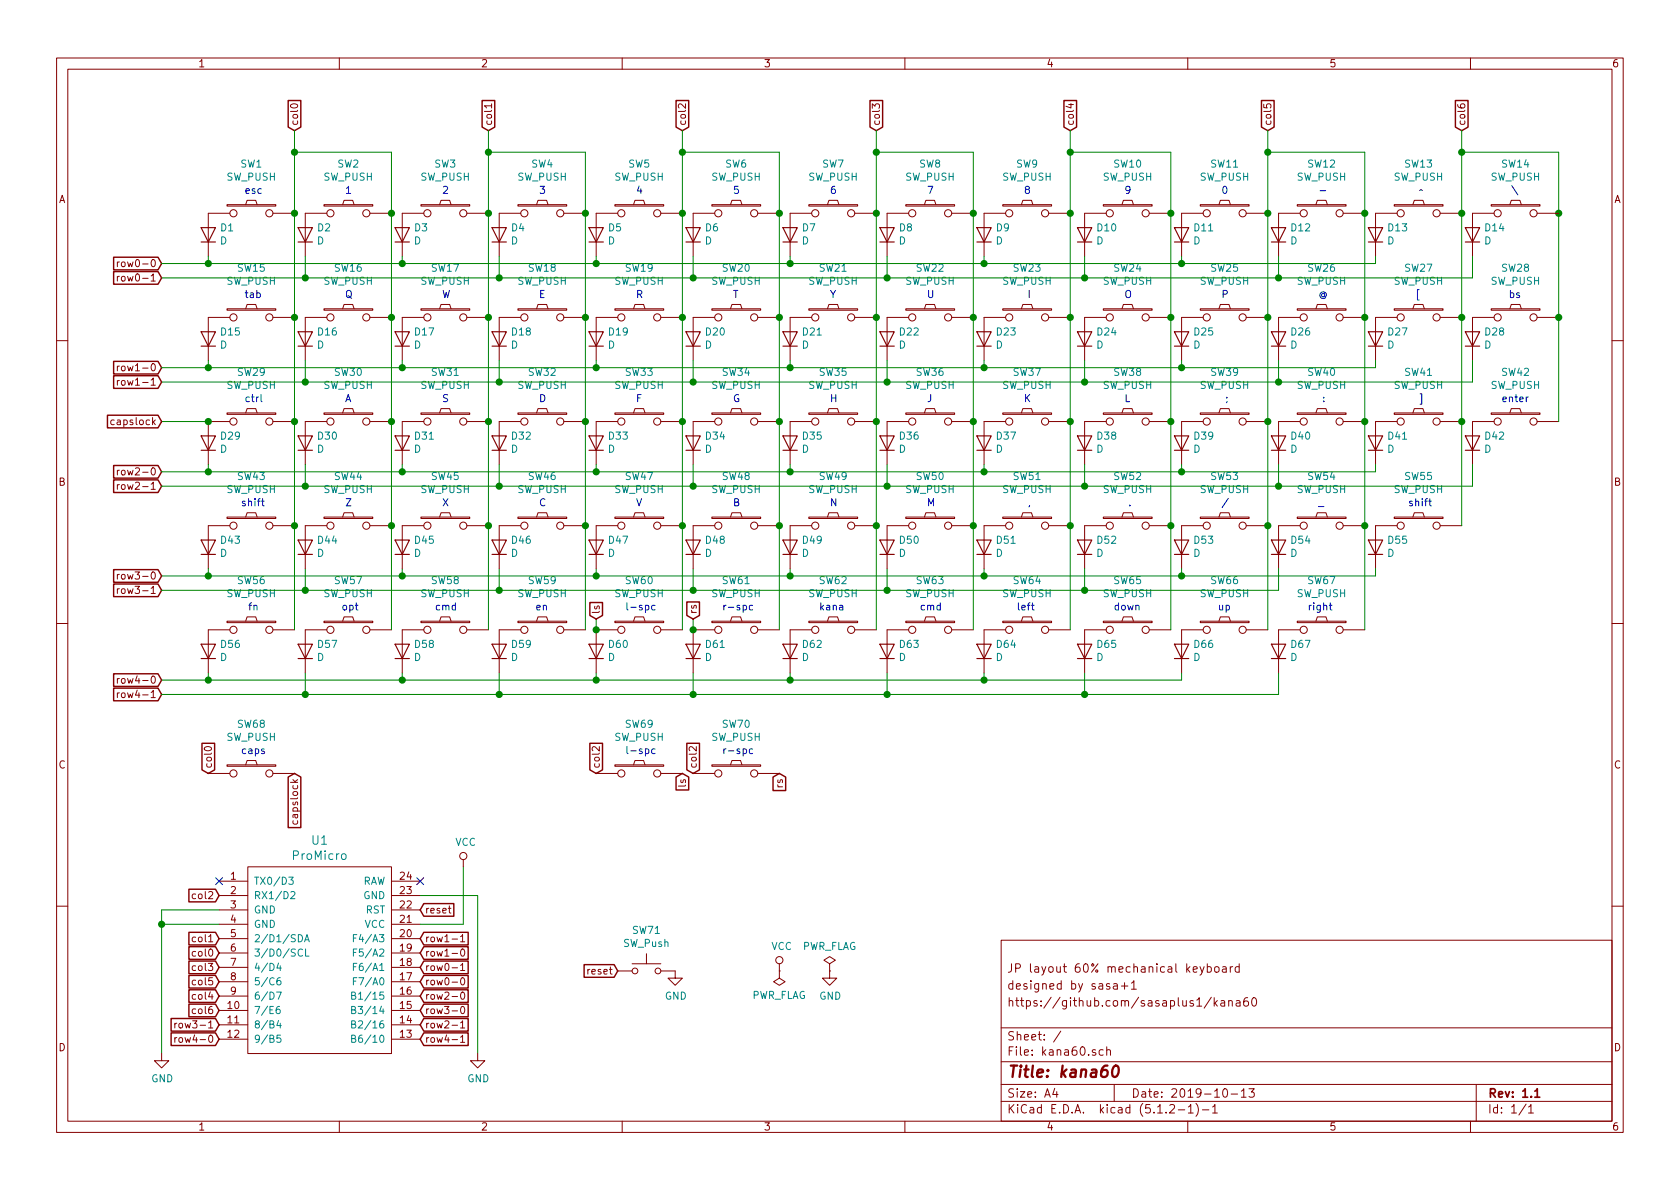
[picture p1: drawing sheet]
<svg xmlns="http://www.w3.org/2000/svg" width="297mm" height="210mm" viewBox="0 0 297 210" stroke-linecap="round" stroke-linejoin="round" font-family="sans-serif">
<defs><g id="words">
<text font-size="2.8" fill="#840000" x="178" y="190.5">Title: kana60</text>
<g font-size="2.1" fill="#008484">
<text x="55.2" y="149.4">U1</text>
<text x="51.9" y="152.1">ProMicro</text>
</g>
<g font-size="2.1" fill="#840000">
<text x="178" y="172">JP layout 60% mechanical keyboard</text>
<text x="178" y="178">https://github.com/sasaplus1/kana60</text>
<text x="178" y="175">designed by sasa+1</text>
<text x="178" y="184">Sheet: /</text>
<text x="178" y="186.7">File: kana60.sch</text>
<text x="178" y="196.9">KiCad E.D.A. kicad (5.1.2-1)-1</text>
<text x="178" y="194.1">Size: A4</text>
<text x="200" y="194.1">Date: 2019-10-13</text>
<text x="263" y="194.1">Rev: 1.1</text>
<text x="263" y="196.9">Id: 1/1</text>
</g>
<g font-size="1.8" fill="#840000">
<text x="35" y="11.9">1</text>
<text x="85" y="11.9">2</text>
<text x="135" y="11.9">3</text>
<text x="185" y="11.9">4</text>
<text x="235" y="11.9">5</text>
<text x="285" y="11.9">6</text>
<text x="52.7" y="22.3" transform="rotate(-90 52.7 22.3)">col0</text>
<text x="87" y="22.3" transform="rotate(-90 87 22.3)">col1</text>
<text x="121.3" y="22.3" transform="rotate(-90 121.3 22.3)">col2</text>
<text x="155.6" y="22.3" transform="rotate(-90 155.6 22.3)">col3</text>
<text x="189.9" y="22.3" transform="rotate(-90 189.9 22.3)">col4</text>
<text x="224.8" y="22.3" transform="rotate(-90 224.8 22.3)">col5</text>
<text x="259.1" y="22.3" transform="rotate(-90 259.1 22.3)">col6</text>
<text x="10.4" y="35.9">A</text>
<text x="285.4" y="35.9">A</text>
<text x="22.1" y="47.2">row0-0</text>
<text x="22.1" y="49.8">row0-1</text>
<text x="22.1" y="65.7">row1-0</text>
<text x="22.1" y="68.2">row1-1</text>
<text x="20.2" y="75.2">capslock</text>
<text x="10.4" y="85.9">B</text>
<text x="22.1" y="84.1">row2-0</text>
<text x="22.1" y="86.6">row2-1</text>
<text x="285.4" y="85.9">B</text>
<text x="22.1" y="102.5">row3-0</text>
<text x="22.1" y="105">row3-1</text>
<text x="106" y="108.7" transform="rotate(-90 106 108.7)">ls</text>
<text x="123.2" y="108.7" transform="rotate(-90 123.2 108.7)">rs</text>
<text x="22.1" y="120.9">row4-0</text>
<text x="22.1" y="123.4">row4-1</text>
<text x="10.4" y="135.9">C</text>
<text x="37.5" y="136" transform="rotate(-90 37.5 136)">col0</text>
<text x="106" y="136" transform="rotate(-90 106 136)">col2</text>
<text x="123.2" y="136" transform="rotate(-90 123.2 136)">col2</text>
<text x="285.4" y="135.9">C</text>
<text x="121.3" y="139" transform="rotate(-90 121.3 139)">ls</text>
<text x="138.4" y="139.2" transform="rotate(-90 138.4 139.2)">rs</text>
<text x="52.7" y="145.1" transform="rotate(-90 52.7 145.1)">capslock</text>
<text x="40.8" y="155.6">1</text>
<text x="70.8" y="155.6">24</text>
<text x="34.4" y="159">col2</text>
<text x="40.8" y="158.1">2</text>
<text x="40.8" y="160.6">3</text>
<text x="70.8" y="160.6">22</text>
<text x="70.8" y="158.1">23</text>
<text x="75.1" y="161.5">reset</text>
<text x="34.4" y="166.6">col1</text>
<text x="40.8" y="163.2">4</text>
<text x="40.8" y="165.7">5</text>
<text x="70.8" y="165.7">20</text>
<text x="70.8" y="163.2">21</text>
<text x="75.1" y="166.6">row1-1</text>
<text x="34.4" y="169.2">col0</text>
<text x="34.4" y="171.7">col3</text>
<text x="40.8" y="168.3">6</text>
<text x="40.8" y="170.8">7</text>
<text x="40.8" y="173.3">8</text>
<text x="70.8" y="173.3">17</text>
<text x="70.8" y="170.8">18</text>
<text x="70.8" y="168.3">19</text>
<text x="75.1" y="171.7">row0-1</text>
<text x="75.1" y="169.2">row1-0</text>
<text x="104.2" y="172.3">reset</text>
<text x="34.4" y="179.3">col6</text>
<text x="34.4" y="176.8">col4</text>
<text x="34.4" y="174.2">col5</text>
<text x="40.3" y="178.4">10</text>
<text x="40.8" y="175.9">9</text>
<text x="70.8" y="178.4">15</text>
<text x="70.8" y="175.9">16</text>
<text x="75.1" y="174.2">row0-0</text>
<text x="75.1" y="176.8">row2-0</text>
<text x="75.1" y="179.3">row3-0</text>
<text x="10.4" y="185.9">D</text>
<text x="32.3" y="181.9">row3-1</text>
<text x="32.3" y="184.4">row4-0</text>
<text x="40.3" y="181">11</text>
<text x="40.3" y="183.5">12</text>
<text x="70.8" y="183.5">13</text>
<text x="70.8" y="181">14</text>
<text x="75.1" y="181.9">row2-1</text>
<text x="75.1" y="184.4">row4-1</text>
<text x="285.4" y="185.9">D</text>
<text x="35" y="199.9">1</text>
<text x="85" y="199.9">2</text>
<text x="135" y="199.9">3</text>
<text x="185" y="199.9">4</text>
<text x="235" y="199.9">5</text>
<text x="285" y="199.9">6</text>
</g>
<g font-size="1.8" fill="#008484">
<text x="42.5" y="29.6">SW1</text>
<text x="59.7" y="29.6">SW2</text>
<text x="76.8" y="29.6">SW3</text>
<text x="94" y="29.6">SW4</text>
<text x="111.1" y="29.6">SW5</text>
<text x="128.3" y="29.6">SW6</text>
<text x="145.4" y="29.6">SW7</text>
<text x="162.6" y="29.6">SW8</text>
<text x="179.7" y="29.6">SW9</text>
<text x="197" y="29.6">SW10</text>
<text x="214.1" y="29.6">SW11</text>
<text x="231.3" y="29.6">SW12</text>
<text x="248.4" y="29.6">SW13</text>
<text x="265.6" y="29.6">SW14</text>
<text x="40.1" y="31.9">SW_PUSH</text>
<text x="57.2" y="31.9">SW_PUSH</text>
<text x="74.4" y="31.9">SW_PUSH</text>
<text x="91.5" y="31.9">SW_PUSH</text>
<text x="108.7" y="31.9">SW_PUSH</text>
<text x="125.8" y="31.9">SW_PUSH</text>
<text x="143" y="31.9">SW_PUSH</text>
<text x="160.1" y="31.9">SW_PUSH</text>
<text x="177.2" y="31.9">SW_PUSH</text>
<text x="195" y="31.9">SW_PUSH</text>
<text x="212.2" y="31.9">SW_PUSH</text>
<text x="229.3" y="31.9">SW_PUSH</text>
<text x="246.5" y="31.9">SW_PUSH</text>
<text x="263.6" y="31.9">SW_PUSH</text>
<text x="39" y="40.9">D1</text>
<text x="56.2" y="40.9">D2</text>
<text x="73.3" y="40.9">D3</text>
<text x="90.5" y="40.9">D4</text>
<text x="107.6" y="40.9">D5</text>
<text x="124.8" y="40.9">D6</text>
<text x="141.9" y="40.9">D7</text>
<text x="159.1" y="40.9">D8</text>
<text x="176.2" y="40.9">D9</text>
<text x="194.1" y="40.9">D10</text>
<text x="211.2" y="40.9">D11</text>
<text x="228.3" y="40.9">D12</text>
<text x="245.5" y="40.9">D13</text>
<text x="262.6" y="40.9">D14</text>
<text x="38.9" y="43.2">D</text>
<text x="56.1" y="43.2">D</text>
<text x="73.2" y="43.2">D</text>
<text x="90.3" y="43.2">D</text>
<text x="107.5" y="43.2">D</text>
<text x="124.6" y="43.2">D</text>
<text x="141.8" y="43.2">D</text>
<text x="158.9" y="43.2">D</text>
<text x="176.1" y="43.2">D</text>
<text x="193.9" y="43.2">D</text>
<text x="211" y="43.2">D</text>
<text x="228.1" y="43.2">D</text>
<text x="245.3" y="43.2">D</text>
<text x="262.4" y="43.2">D</text>
<text x="40.1" y="50.4">SW_PUSH</text>
<text x="42" y="48.1">SW15</text>
<text x="57.2" y="50.4">SW_PUSH</text>
<text x="59.2" y="48.1">SW16</text>
<text x="74.4" y="50.4">SW_PUSH</text>
<text x="76.3" y="48.1">SW17</text>
<text x="91.5" y="50.4">SW_PUSH</text>
<text x="93.5" y="48.1">SW18</text>
<text x="108.7" y="50.4">SW_PUSH</text>
<text x="110.6" y="48.1">SW19</text>
<text x="125.8" y="50.4">SW_PUSH</text>
<text x="127.8" y="48.1">SW20</text>
<text x="143" y="50.4">SW_PUSH</text>
<text x="144.9" y="48.1">SW21</text>
<text x="160.1" y="50.4">SW_PUSH</text>
<text x="162.1" y="48.1">SW22</text>
<text x="177.2" y="50.4">SW_PUSH</text>
<text x="179.2" y="48.1">SW23</text>
<text x="195" y="50.4">SW_PUSH</text>
<text x="197" y="48.1">SW24</text>
<text x="212.2" y="50.4">SW_PUSH</text>
<text x="214.1" y="48.1">SW25</text>
<text x="229.3" y="50.4">SW_PUSH</text>
<text x="231.3" y="48.1">SW26</text>
<text x="246.5" y="50.4">SW_PUSH</text>
<text x="248.4" y="48.1">SW27</text>
<text x="263.6" y="50.4">SW_PUSH</text>
<text x="265.6" y="48.1">SW28</text>
<text x="39.1" y="59.3">D15</text>
<text x="56.3" y="59.3">D16</text>
<text x="73.4" y="59.3">D17</text>
<text x="90.6" y="59.3">D18</text>
<text x="107.7" y="59.3">D19</text>
<text x="124.8" y="59.3">D20</text>
<text x="142" y="59.3">D21</text>
<text x="159.1" y="59.3">D22</text>
<text x="176.3" y="59.3">D23</text>
<text x="194.1" y="59.3">D24</text>
<text x="211.2" y="59.3">D25</text>
<text x="228.3" y="59.3">D26</text>
<text x="245.5" y="59.3">D27</text>
<text x="262.6" y="59.3">D28</text>
<text x="38.9" y="61.6">D</text>
<text x="56.1" y="61.6">D</text>
<text x="73.2" y="61.6">D</text>
<text x="90.3" y="61.6">D</text>
<text x="107.5" y="61.6">D</text>
<text x="124.6" y="61.6">D</text>
<text x="141.8" y="61.6">D</text>
<text x="158.9" y="61.6">D</text>
<text x="176.1" y="61.6">D</text>
<text x="193.9" y="61.6">D</text>
<text x="211" y="61.6">D</text>
<text x="228.1" y="61.6">D</text>
<text x="245.3" y="61.6">D</text>
<text x="262.4" y="61.6">D</text>
<text x="40.1" y="68.8">SW_PUSH</text>
<text x="42" y="66.5">SW29</text>
<text x="57.2" y="68.8">SW_PUSH</text>
<text x="59.2" y="66.5">SW30</text>
<text x="74.4" y="68.8">SW_PUSH</text>
<text x="76.3" y="66.5">SW31</text>
<text x="91.5" y="68.8">SW_PUSH</text>
<text x="93.5" y="66.5">SW32</text>
<text x="108.7" y="68.8">SW_PUSH</text>
<text x="110.6" y="66.5">SW33</text>
<text x="125.8" y="68.8">SW_PUSH</text>
<text x="127.8" y="66.5">SW34</text>
<text x="143" y="68.8">SW_PUSH</text>
<text x="144.9" y="66.5">SW35</text>
<text x="160.1" y="68.8">SW_PUSH</text>
<text x="162.1" y="66.5">SW36</text>
<text x="177.2" y="68.8">SW_PUSH</text>
<text x="179.2" y="66.5">SW37</text>
<text x="195" y="68.8">SW_PUSH</text>
<text x="197" y="66.5">SW38</text>
<text x="212.2" y="68.8">SW_PUSH</text>
<text x="214.1" y="66.5">SW39</text>
<text x="229.3" y="68.8">SW_PUSH</text>
<text x="231.3" y="66.5">SW40</text>
<text x="246.5" y="68.8">SW_PUSH</text>
<text x="248.4" y="66.5">SW41</text>
<text x="263.6" y="68.8">SW_PUSH</text>
<text x="265.6" y="66.5">SW42</text>
<text x="39.1" y="77.7">D29</text>
<text x="56.3" y="77.7">D30</text>
<text x="73.4" y="77.7">D31</text>
<text x="90.6" y="77.7">D32</text>
<text x="107.7" y="77.7">D33</text>
<text x="124.8" y="77.7">D34</text>
<text x="142" y="77.7">D35</text>
<text x="159.1" y="77.7">D36</text>
<text x="176.3" y="77.7">D37</text>
<text x="194.1" y="77.7">D38</text>
<text x="211.2" y="77.7">D39</text>
<text x="228.3" y="77.7">D40</text>
<text x="245.5" y="77.7">D41</text>
<text x="262.6" y="77.7">D42</text>
<text x="38.9" y="80.1">D</text>
<text x="56.1" y="80.1">D</text>
<text x="73.2" y="80.1">D</text>
<text x="90.3" y="80.1">D</text>
<text x="107.5" y="80.1">D</text>
<text x="124.6" y="80.1">D</text>
<text x="141.8" y="80.1">D</text>
<text x="158.9" y="80.1">D</text>
<text x="176.1" y="80.1">D</text>
<text x="193.9" y="80.1">D</text>
<text x="211" y="80.1">D</text>
<text x="228.1" y="80.1">D</text>
<text x="245.3" y="80.1">D</text>
<text x="262.4" y="80.1">D</text>
<text x="40.1" y="87.2">SW_PUSH</text>
<text x="42" y="84.9">SW43</text>
<text x="57.2" y="87.2">SW_PUSH</text>
<text x="59.2" y="84.9">SW44</text>
<text x="74.4" y="87.2">SW_PUSH</text>
<text x="76.3" y="84.9">SW45</text>
<text x="91.5" y="87.2">SW_PUSH</text>
<text x="93.5" y="84.9">SW46</text>
<text x="108.7" y="87.2">SW_PUSH</text>
<text x="110.6" y="84.9">SW47</text>
<text x="125.8" y="87.2">SW_PUSH</text>
<text x="127.8" y="84.9">SW48</text>
<text x="143" y="87.2">SW_PUSH</text>
<text x="144.9" y="84.9">SW49</text>
<text x="160.1" y="87.2">SW_PUSH</text>
<text x="162.1" y="84.9">SW50</text>
<text x="177.2" y="87.2">SW_PUSH</text>
<text x="179.2" y="84.9">SW51</text>
<text x="195" y="87.2">SW_PUSH</text>
<text x="197" y="84.9">SW52</text>
<text x="212.2" y="87.2">SW_PUSH</text>
<text x="214.1" y="84.9">SW53</text>
<text x="229.3" y="87.2">SW_PUSH</text>
<text x="231.3" y="84.9">SW54</text>
<text x="246.5" y="87.2">SW_PUSH</text>
<text x="248.4" y="84.9">SW55</text>
<text x="38.9" y="98.5">D</text>
<text x="39.1" y="96.2">D43</text>
<text x="56.1" y="98.5">D</text>
<text x="56.3" y="96.2">D44</text>
<text x="73.2" y="98.5">D</text>
<text x="73.4" y="96.2">D45</text>
<text x="90.3" y="98.5">D</text>
<text x="90.6" y="96.2">D46</text>
<text x="107.5" y="98.5">D</text>
<text x="107.7" y="96.2">D47</text>
<text x="124.6" y="98.5">D</text>
<text x="124.8" y="96.2">D48</text>
<text x="141.8" y="98.5">D</text>
<text x="142" y="96.2">D49</text>
<text x="158.9" y="98.5">D</text>
<text x="159.1" y="96.2">D50</text>
<text x="176.1" y="98.5">D</text>
<text x="176.3" y="96.2">D51</text>
<text x="193.9" y="98.5">D</text>
<text x="194.1" y="96.2">D52</text>
<text x="211" y="98.5">D</text>
<text x="211.2" y="96.2">D53</text>
<text x="228.1" y="98.5">D</text>
<text x="228.3" y="96.2">D54</text>
<text x="245.3" y="98.5">D</text>
<text x="245.5" y="96.2">D55</text>
<text x="40.1" y="105.6">SW_PUSH</text>
<text x="42" y="103.3">SW56</text>
<text x="57.2" y="105.6">SW_PUSH</text>
<text x="59.2" y="103.3">SW57</text>
<text x="74.4" y="105.6">SW_PUSH</text>
<text x="76.3" y="103.3">SW58</text>
<text x="91.5" y="105.6">SW_PUSH</text>
<text x="93.5" y="103.3">SW59</text>
<text x="108.7" y="105.6">SW_PUSH</text>
<text x="110.6" y="103.3">SW60</text>
<text x="125.8" y="105.6">SW_PUSH</text>
<text x="127.8" y="103.3">SW61</text>
<text x="143" y="105.6">SW_PUSH</text>
<text x="144.9" y="103.3">SW62</text>
<text x="160.1" y="105.6">SW_PUSH</text>
<text x="162.1" y="103.3">SW63</text>
<text x="177.2" y="105.6">SW_PUSH</text>
<text x="179.2" y="103.3">SW64</text>
<text x="195" y="105.6">SW_PUSH</text>
<text x="197" y="103.3">SW65</text>
<text x="212.2" y="105.6">SW_PUSH</text>
<text x="214.1" y="103.3">SW66</text>
<text x="229.3" y="105.6">SW_PUSH</text>
<text x="231.3" y="103.3">SW67</text>
<text x="38.9" y="116.9">D</text>
<text x="39.1" y="114.6">D56</text>
<text x="56.1" y="116.9">D</text>
<text x="56.3" y="114.6">D57</text>
<text x="73.2" y="116.9">D</text>
<text x="73.4" y="114.6">D58</text>
<text x="90.3" y="116.9">D</text>
<text x="90.6" y="114.6">D59</text>
<text x="107.5" y="116.9">D</text>
<text x="107.7" y="114.6">D60</text>
<text x="124.6" y="116.9">D</text>
<text x="124.8" y="114.6">D61</text>
<text x="141.8" y="116.9">D</text>
<text x="142" y="114.6">D62</text>
<text x="158.9" y="116.9">D</text>
<text x="159.1" y="114.6">D63</text>
<text x="176.1" y="116.9">D</text>
<text x="176.3" y="114.6">D64</text>
<text x="193.9" y="116.9">D</text>
<text x="194.1" y="114.6">D65</text>
<text x="211" y="116.9">D</text>
<text x="211.2" y="114.6">D66</text>
<text x="228.1" y="116.9">D</text>
<text x="228.3" y="114.6">D67</text>
<text x="40.1" y="131">SW_PUSH</text>
<text x="42" y="128.7">SW68</text>
<text x="108.7" y="131">SW_PUSH</text>
<text x="110.6" y="128.7">SW69</text>
<text x="125.8" y="131">SW_PUSH</text>
<text x="127.8" y="128.7">SW70</text>
<text x="80.5" y="149.6">VCC</text>
<text x="44.8" y="156.5">TX0/D3</text>
<text x="44.8" y="159">RX1/D2</text>
<text x="44.8" y="161.5">GND</text>
<text x="64" y="156.5">RAW</text>
<text x="64.3" y="159">GND</text>
<text x="64.7" y="161.5">RST</text>
<text x="44.8" y="164.1">GND</text>
<text x="44.8" y="166.6">2/D1/SDA</text>
<text x="63.4" y="166.6">F4/A3</text>
<text x="64.5" y="164.1">VCC</text>
<text x="110.2" y="167.5">SW_Push</text>
<text x="111.9" y="165.1">SW71</text>
<text x="136.4" y="168">VCC</text>
<text x="141.7" y="168">PWR_FLAG</text>
<text x="44.8" y="169.2">3/D0/SCL</text>
<text x="44.8" y="171.7">4/D4</text>
<text x="63.4" y="171.7">F6/A1</text>
<text x="63.4" y="169.2">F5/A2</text>
<text x="44.8" y="179.3">7/E6</text>
<text x="44.8" y="174.2">5/C6</text>
<text x="44.8" y="176.8">6/D7</text>
<text x="63.4" y="174.2">F7/A0</text>
<text x="63.5" y="179.3">B3/14</text>
<text x="63.5" y="176.8">B1/15</text>
<text x="117.6" y="176.8">GND</text>
<text x="132.8" y="176.7">PWR_FLAG</text>
<text x="144.9" y="176.8">GND</text>
<text x="44.8" y="181.9">8/B4</text>
<text x="44.8" y="184.4">9/B5</text>
<text x="63.5" y="184.4">B6/10</text>
<text x="63.5" y="181.9">B2/16</text>
<text x="26.7" y="191.4">GND</text>
<text x="82.6" y="191.4">GND</text>
</g>
<g font-size="1.8" fill="#0000c2">
<text x="43.2" y="34.3">esc</text>
<text x="61" y="34.3">1</text>
<text x="78.1" y="34.3">2</text>
<text x="95.2" y="34.3">3</text>
<text x="112.4" y="34.3">4</text>
<text x="129.5" y="34.3">5</text>
<text x="146.7" y="34.3">6</text>
<text x="163.8" y="34.3">7</text>
<text x="181" y="34.3">8</text>
<text x="198.8" y="34.3">9</text>
<text x="215.9" y="34.3">0</text>
<text x="250.8" y="34.9">^</text>
<text x="267.3" y="34.3">\</text>
<text x="43.2" y="52.7">tab</text>
<text x="61" y="52.7">Q</text>
<text x="78.1" y="52.7">W</text>
<text x="95.2" y="52.7">E</text>
<text x="112.4" y="52.7">R</text>
<text x="129.5" y="52.7">T</text>
<text x="146.7" y="52.7">Y</text>
<text x="163.8" y="52.7">U</text>
<text x="181.6" y="52.7">I</text>
<text x="198.8" y="52.7">O</text>
<text x="215.9" y="52.7">P</text>
<text x="233" y="52.7">@</text>
<text x="250.2" y="52.7">[</text>
<text x="266.7" y="52.7">bs</text>
<text x="43.2" y="71.1">ctrl</text>
<text x="61" y="71.1">A</text>
<text x="78.1" y="71.1">S</text>
<text x="95.2" y="71.1">D</text>
<text x="112.4" y="71.1">F</text>
<text x="129.5" y="71.1">G</text>
<text x="146.7" y="71.1">H</text>
<text x="163.8" y="71.1">J</text>
<text x="181" y="71.1">K</text>
<text x="198.8" y="71.1">L</text>
<text x="216.5" y="71.1">;</text>
<text x="233.7" y="71.1">:</text>
<text x="250.8" y="71.1">]</text>
<text x="265.4" y="71.1">enter</text>
<text x="42.5" y="89.5">shift</text>
<text x="61" y="89.5">Z</text>
<text x="78.1" y="89.5">X</text>
<text x="95.2" y="89.5">C</text>
<text x="112.4" y="89.5">V</text>
<text x="129.5" y="89.5">B</text>
<text x="146.7" y="89.5">N</text>
<text x="163.8" y="89.5">M</text>
<text x="181.6" y="89.5">,</text>
<text x="199.4" y="89.5">.</text>
<text x="233" y="89.5">_</text>
<text x="248.9" y="89.5">shift</text>
<text x="43.8" y="107.9">fn</text>
<text x="60.3" y="107.9">opt</text>
<text x="76.8" y="107.9">cmd</text>
<text x="94.6" y="107.9">en</text>
<text x="110.5" y="107.9">l-spc</text>
<text x="127.6" y="107.9">r-spc</text>
<text x="144.8" y="107.9">kana</text>
<text x="162.6" y="107.9">cmd</text>
<text x="179.7" y="107.9">left</text>
<text x="196.8" y="107.9">down</text>
<text x="215.3" y="107.9">up</text>
<text x="231.1" y="107.9">right</text>
<text x="42.5" y="133.3">caps</text>
<text x="110.5" y="133.3">l-spc</text>
<text x="127.6" y="133.3">r-spc</text>
</g>
</g></defs>
<g fill="none" stroke="#840000" stroke-width=".18">
<path d="M10 10.3h277v189.9h-277zM12 12.2h273v186.1h-273zM51.5 18.5a.68 .68 0 0 1 1.1 .3 .72 .72 0 0 1-1.2-.1zM60 10.3v1.9M86.9 18.7h-1.3l.4 .4M86.9 18.4v.7M110 10.3v1.9M121.2 18.4v.7l-.9-.7-.4 .2 .2 .5M154.2 19.1v-.7l.5 .4 .1-.4h.5l.2 .2-.1 .5M160 10.3v1.9M189 18.5h.8M189.4 18.3v.8l-.9-.3"/>
<path d="M210 10.3v1.9M223.4 18.4v.6l.7 .1-.2-.5 .3-.2h.3l.2 .2-.1 .5M257.7 18.5v.2a.79 .79 0 0 0 1.3 .1v-.3l-.5-.1-.3 .2v.2l.3 .3M260 10.3v1.9M40.1 36.2h8.7v.2h-8.7zM40.6 37.7h-3.8v7.6M43.4 36.2l.3-.8h1.5l.3 .8M48.3 37.7h3.8M57.3 36.2h8.6v.2h-8.6zM57.8 37.7h-3.8v7.6M60.6 36.2l.2-.8h1.6l.2 .8M65.4 37.7h3.8"/>
<path d="M74.4 36.2h8.7v.2h-8.7zM74.9 37.7h-3.8v7.6M77.7 36.2l.3-.8h1.5l.3 .8M82.5 37.7h3.9M91.6 36.2h8.6v.2h-8.6zM92.1 37.7h-3.8v7.6M94.9 36.2l.2-.8h1.5l.3 .8M99.7 37.7h3.8M108.7 36.2h8.6v.2h-8.6zM109.2 37.7h-3.8v7.6M112 36.2l.3-.8h1.5l.2 .8M116.8 37.7h3.8"/>
<path d="M125.9 36.2h8.6v.2h-8.6zM126.4 37.7h-3.8v7.6M129.2 36.2l.2-.8h1.5l.3 .8M134 37.7h3.8M143 36.2h8.6v.2h-8.6zM143.5 37.7h-3.8v7.6M146.3 36.2l.3-.8h1.5l.2 .8M151.1 37.7h3.8M160.1 36.2h8.7v.2h-8.7zM160.7 37.7h-3.9v7.6M163.4 36.2l.3-.8h1.5l.3 .8M168.3 37.7h3.8"/>
<path d="M177.3 36.2h8.6v.2h-8.6zM177.8 37.7h-3.8v7.6M180.6 36.2l.2-.8h1.6l.2 .8M185.4 37.7h3.8M195.1 36.2h8.6v.2h-8.6zM195.6 37.7h-3.8v7.6M198.4 36.2l.2-.8h1.6l.2 .8M203.2 37.7h3.8M212.2 36.2h8.7v.2h-8.7zM212.7 37.7h-3.8v7.6M215.5 36.2l.3-.8h1.5l.3 .8M220.3 37.7h3.9"/>
<path d="M229.4 36.2h8.6v.2h-8.6zM229.9 37.7h-3.8v7.6M232.7 36.2l.2-.8h1.5l.3 .8M237.5 37.7h3.8M246.5 36.2h8.6v.2h-8.6zM247 37.7h-3.8v7.6M249.8 36.2l.3-.8h1.5l.2 .8M254.6 37.7h3.8M263.7 36.2h8.6v.2h-8.6zM264.2 37.7h-3.9v7.6M267 36.2l.2-.8h1.5l.3 .8M271.8 37.7h3.8"/>
<path d="M20.8 46.3v.9M20.8 48.9v.8M21.1 46.3l-.2 .1-.1 .2M21.1 48.9h-.2l-.1 .2M21.6 46.4l.3-.1 .2 .2-.1 .6-.3 .1-.2-.3zM21.6 48.9h.3l.2 .1-.1 .7h-.3l-.2-.2zM40.1 54.6h8.7v.3h-8.7zM40.6 56.1h-3.8v7.6M43.4 54.6l.3-.8h1.5l.3 .8M48.3 56.1h3.8M57.3 54.6h8.6v.3h-8.6zM57.8 56.1h-3.8v7.6"/>
<path d="M60.6 54.6l.2-.8h1.6l.2 .8M65.4 56.1h3.8M74.4 54.6h8.7v.3h-8.7zM74.9 56.1h-3.8v7.6M77.7 54.6l.3-.8h1.5l.3 .8M82.5 56.1h3.9M91.6 54.6h8.6v.3h-8.6zM92.1 56.1h-3.8v7.6M94.9 54.6l.2-.8h1.5l.3 .8M99.7 56.1h3.8M108.7 54.6h8.6v.3h-8.6zM109.2 56.1h-3.8v7.6"/>
<path d="M112 54.6l.3-.8h1.5l.2 .8M116.8 56.1h3.8M125.9 54.6h8.6v.3h-8.6zM126.4 56.1h-3.8v7.6M129.2 54.6l.2-.8h1.5l.3 .8M134 56.1h3.8M143 54.6h8.6v.3h-8.6zM143.5 56.1h-3.8v7.6M146.3 54.6l.3-.8h1.5l.2 .8M151.1 56.1h3.8M160.1 54.6h8.7v.3h-8.7zM160.7 56.1h-3.9v7.6"/>
<path d="M163.4 54.6l.3-.8h1.5l.3 .8M168.3 56.1h3.8M177.3 54.6h8.6v.3h-8.6zM177.8 56.1h-3.8v7.6M180.6 54.6l.2-.8h1.6l.2 .8M185.4 56.1h3.8M195.1 54.6h8.6v.3h-8.6zM195.6 56.1h-3.8v7.6M198.4 54.6l.2-.8h1.6l.2 .8M203.2 56.1h3.8M212.2 54.6h8.7v.3h-8.7zM212.7 56.1h-3.8v7.6"/>
<path d="M215.5 54.6l.3-.8h1.5l.3 .8M220.3 56.1h3.9M229.4 54.6h8.6v.3h-8.6zM229.9 56.1h-3.8v7.6M232.7 54.6l.2-.8h1.5l.3 .8M237.5 56.1h3.8M246.5 54.6h8.6v.3h-8.6zM247 56.1h-3.8v7.6M249.8 54.6l.3-.8h1.5l.2 .8M254.6 56.1h3.8M263.7 54.6h8.6v.3h-8.6zM264.2 56.1h-3.9v7.6"/>
<path d="M267 54.6l.2-.8h1.5l.3 .8M271.8 56.1h3.8M10 60.2h2M20.2 74.3h-.4l-.2 .2 .1 .6h.5M20.8 64.7v.9M20.8 67.3v.8M21.1 64.7l-.2 .1-.1 .2M21.1 67.3h-.2l-.1 .2M21.6 64.8l.3-.1 .2 .2-.1 .6-.3 .1-.2-.3zM21.6 67.3h.3l.2 .1-.1 .7h-.3l-.2-.2zM40.1 73h8.7v.3h-8.7zM40.6 74.5h-3.8v7.7"/>
<path d="M43.4 73l.3-.7h1.5l.3 .7M48.3 74.5h3.8M57.3 73h8.6v.3h-8.6zM57.8 74.5h-3.8v7.7M60.6 73l.2-.7h1.6l.2 .7M65.4 74.5h3.8M74.4 73h8.7v.3h-8.7zM74.9 74.5h-3.8v7.7M77.7 73l.3-.7h1.5l.3 .7M82.5 74.5h3.9M91.6 73h8.6v.3h-8.6zM92.1 74.5h-3.8v7.7"/>
<path d="M94.9 73l.2-.7h1.5l.3 .7M99.7 74.5h3.8M108.7 73h8.6v.3h-8.6zM109.2 74.5h-3.8v7.7M112 73l.3-.7h1.5l.2 .7M116.8 74.5h3.8M125.9 73h8.6v.3h-8.6zM126.4 74.5h-3.8v7.7M129.2 73l.2-.7h1.5l.3 .7M134 74.5h3.8M143 73h8.6v.3h-8.6zM143.5 74.5h-3.8v7.7"/>
<path d="M146.3 73l.3-.7h1.5l.2 .7M151.1 74.5h3.8M160.1 73h8.7v.3h-8.7zM160.7 74.5h-3.9v7.7M163.4 73l.3-.7h1.5l.3 .7M168.3 74.5h3.8M177.3 73h8.6v.3h-8.6zM177.8 74.5h-3.8v7.7M180.6 73l.2-.7h1.6l.2 .7M185.4 74.5h3.8M195.1 73h8.6v.3h-8.6zM195.6 74.5h-3.8v7.7"/>
<path d="M198.4 73l.2-.7h1.6l.2 .7M203.2 74.5h3.8M212.2 73h8.7v.3h-8.7zM212.7 74.5h-3.8v7.7M215.5 73l.3-.7h1.5l.3 .7M220.3 74.5h3.9M229.4 73h8.6v.3h-8.6zM229.9 74.5h-3.8v7.7M232.7 73l.2-.7h1.5l.3 .7M237.5 74.5h3.8M246.5 73h8.6v.3h-8.6zM247 74.5h-3.8v7.7"/>
<path d="M249.8 73l.3-.7h1.5l.2 .7M254.6 74.5h3.8M263.7 73h8.6v.3h-8.6zM264.2 74.5h-3.9v7.7M267 73l.2-.7h1.5l.3 .7M271.8 74.5h3.8M285 60.2h2M20.8 83.2v.8M20.8 85.7v.8M21.1 83.2h-.2l-.1 .2M21.1 85.7h-.2l-.1 .2M21.6 83.2h.3l.2 .1-.1 .6-.3 .1-.2-.2z"/>
<path d="M21.6 85.7h.3l.2 .1-.1 .7h-.3l-.2-.2zM40.1 91.4h8.7v.3h-8.7zM40.6 93h-3.8v7.6M43.4 91.4l.3-.7h1.5l.3 .7M48.3 93h3.8M57.3 91.4h8.6v.3h-8.6zM57.8 93h-3.8v7.6M60.6 91.4l.2-.7h1.6l.2 .7M65.4 93h3.8M74.4 91.4h8.7v.3h-8.7zM74.9 93h-3.8v7.6M77.7 91.4l.3-.7h1.5l.3 .7"/>
<path d="M82.5 93h3.9M91.6 91.4h8.6v.3h-8.6zM92.1 93h-3.8v7.6M94.9 91.4l.2-.7h1.5l.3 .7M99.7 93h3.8M108.7 91.4h8.6v.3h-8.6zM109.2 93h-3.8v7.6M112 91.4l.3-.7h1.5l.2 .7M116.8 93h3.8M125.9 91.4h8.6v.3h-8.6zM126.4 93h-3.8v7.6M129.2 91.4l.2-.7h1.5l.3 .7"/>
<path d="M134 93h3.8M143 91.4h8.6v.3h-8.6zM143.5 93h-3.8v7.6M146.3 91.4l.3-.7h1.5l.2 .7M151.1 93h3.8M160.1 91.4h8.7v.3h-8.7zM160.7 93h-3.9v7.6M163.4 91.4l.3-.7h1.5l.3 .7M168.3 93h3.8M177.3 91.4h8.6v.3h-8.6zM177.8 93h-3.8v7.6M180.6 91.4l.2-.7h1.6l.2 .7"/>
<path d="M185.4 93h3.8M195.1 91.4h8.6v.3h-8.6zM195.6 93h-3.8v7.6M198.4 91.4l.2-.7h1.6l.2 .7M203.2 93h3.8M212.2 91.4h8.7v.3h-8.7zM212.7 93h-3.8v7.6M215.5 91.4l.3-.7h1.5l.3 .7M220.3 93h3.9M229.4 91.4h8.6v.3h-8.6zM229.9 93h-3.8v7.6M232.7 91.4l.2-.7h1.5l.3 .7"/>
<path d="M237.5 93h3.8M246.5 91.4h8.6v.3h-8.6zM247 93h-3.8v7.6M249.8 91.4l.3-.7h1.5l.2 .7M254.6 93h3.8M10 110.3h2M20.8 101.6v.8M20.8 104.1v.8M20.8 120v.8M21.1 101.6h-.2l-.1 .2M21.1 104.1l-.2 .1-.1 .1M21.1 120h-.2l-.1 .2"/>
<path d="M21.6 101.6h.3l.2 .1-.1 .7h-.3l-.2-.2zM21.6 104.2l.3-.1 .2 .1-.1 .7h-.3l-.2-.2zM40.1 109.8h8.7v.3h-8.7zM40.6 111.4h-3.8v7.6M43.4 109.8l.3-.7h1.5l.3 .7M48.3 111.4h3.8M57.3 109.8h8.6v.3h-8.6zM57.8 111.4h-3.8v7.6M60.6 109.8l.2-.7h1.6l.2 .7M65.4 111.4h3.8M74.4 109.8h8.7v.3h-8.7zM74.9 111.4h-3.8v7.6"/>
<path d="M77.7 109.8l.3-.7h1.5l.3 .7M82.5 111.4h3.9M91.6 109.8h8.6v.3h-8.6zM92.1 111.4h-3.8v7.6M94.9 109.8l.2-.7h1.5l.3 .7M99.7 111.4h3.8M108.7 109.8h8.6v.3h-8.6zM109.2 111.4h-3.8v7.6M112 109.8l.3-.7h1.5l.2 .7M116.8 111.4h3.8M125.9 109.8h8.6v.3h-8.6zM126.4 111.4h-3.8v7.6"/>
<path d="M129.2 109.8l.2-.7h1.5l.3 .7M134 111.4h3.8M143 109.8h8.6v.3h-8.6zM143.5 111.4h-3.8v7.6M146.3 109.8l.3-.7h1.5l.2 .7M151.1 111.4h3.8M160.1 109.8h8.7v.3h-8.7zM160.7 111.4h-3.9v7.6M163.4 109.8l.3-.7h1.5l.3 .7M168.3 111.4h3.8M177.3 109.8h8.6v.3h-8.6zM177.8 111.4h-3.8v7.6"/>
<path d="M180.6 109.8l.2-.7h1.6l.2 .7M185.4 111.4h3.8M195.1 109.8h8.6v.3h-8.6zM195.6 111.4h-3.8v7.6M198.4 109.8l.2-.7h1.6l.2 .7M203.2 111.4h3.8M212.2 109.8h8.7v.3h-8.7zM212.7 111.4h-3.8v7.6M215.5 109.8l.3-.7h1.5l.3 .7M220.3 111.4h3.9M229.4 109.8h8.6v.3h-8.6zM229.9 111.4h-3.8v7.6"/>
<path d="M232.7 109.8l.2-.7h1.5l.3 .7M237.5 111.4h3.8M285 110.3h2M20.8 122.5v.9M21.1 122.5l-.2 .1-.1 .2M21.6 120h.3l.2 .1-.1 .7h-.3l-.2-.2zM21.6 122.6l.3-.1 .2 .2-.1 .6-.3 .1-.2-.3zM36.2 132.2a.68 .68 0 0 1 1.2 .3 .72 .72 0 0 1-1.3-.2zM36.8 136.8h3.8M40.1 135.2h8.7v.3h-8.7zM43.4 135.2l.3-.7h1.5l.3 .7M48.3 136.8h3.8"/>
<path d="M105.4 136.8h3.8M106 132v.8l-.9-.8-.4 .3 .1 .5M108.7 135.2h8.6v.3h-8.6zM112 135.2l.3-.7h1.5l.2 .7M116.8 136.8h3.8M122.6 136.8h3.8M123.1 132v.8l-.9-.8-.4 .3 .2 .5M125.9 135.2h8.6v.3h-8.6zM129.2 135.2l.2-.7h1.5l.3 .7M134 136.8h3.8M38.7 155.8h5.1M38.7 158.4h5.1"/>
<path d="M43.8 153.3h25.4v33h-25.4zM51.8 145.1v.4l.2 .2 .6-.1v-.5M69.2 155.8h5.1M69.2 158.4h5.1M81.9 152v1.3M10 160.2h2M38.7 178.7h5.1M38.7 176.1h5.1M38.7 173.6h5.1M38.7 171.1h5.1M38.7 168.5h5.1M38.7 166h5.1"/>
<path d="M38.7 163.4h5.1M38.7 160.9h5.1M69.2 178.7h5.1M69.2 176.1h5.1M69.2 173.6h5.1M69.2 171.1h5.1M69.2 168.5h5.1M69.2 166h5.1M69.2 163.4h5.1M69.2 160.9h5.1M79.2 160.6h.5M79.5 160.2v1.1l.2 .2"/>
<path d="M79.9 171.1h1M79.9 166.1h1M81.4 170.7l.4-.3v1.2M81.4 165.6l.4-.3v1.2M81.4 171.6h.8M81.4 166.5h.8M81.6 167.9l.1-.1a.67 .67 0 0 1 .5 .6 .67 .67 0 0 1-.5 .7l-.3-.5zM81.6 175.6l.1-.2a.67 .67 0 0 1 .5 .7 .67 .67 0 0 1-.5 .6l-.3-.5zM81.6 173l.1-.1a.67 .67 0 0 1 .5 .6 .67 .67 0 0 1-.5 .7 .83 .83 0 0 1-.1-1.2zM81.6 178h.1a.67 .67 0 0 1 .5 .6 .67 .67 0 0 1-.5 .6 .83 .83 0 0 1-.1-1.2zM109.2 171.7h2.6M111.8 170.4h5"/>
<path d="M114.3 168.7v1.7M116.8 171.7h2.6v1.3h1.2l-1.2 1.2-1.3-1.2h1.3M137.8 171.7v1.3l1 .6-1 .6-1-.6 1-.6M137.8 171.7h.1M137.8 170.4v1.3M146.7 170.4l1-.6-1-.6-1 .6 1 .6v1.3M146.7 171.7h.1M146.7 171.7v1.3h1.3l-1.3 1.2-1.3-1.2h1.3M177 166.3h108v32h-108zM196.9 174h.6l.1 .9M197.6 174.3l-.5 .1-.3 .2 .3 .3 .5-.1M198.3 174.4h1.1"/>
<path d="M198.8 173.8v1.1M200.1 173.9l.4-.5v1.5M200.1 174.9h.8M212.2 170.9l.3 1M212.9 170.9l-.5 1.4-.2 .1M213.5 171l.4-.1 .3 .3-.2 .7h-.5M213.5 170.4v1.5M214.2 176.3l-1.3 2M214.7 176.4v1.5M214.8 171.1l.2-.2 .5 .2v.7l-.3 .1-.4-.1zM214.8 177.4l.4 .5M215.2 176.9l-.5 .6"/>
<path d="M215.9 177h.6v.9M216.2 171h.5l.1 .9M216.5 177.3l-.5 .1a.29 .29 0 0 0-.2 .2 .29 .29 0 0 0 .2 .3l.5-.1M216.8 171.3l-.5 .1a.29 .29 0 0 0-.2 .2 .29 .29 0 0 0 .2 .3h.5M217.2 177.1l.2-.2 .4 .1 .1 .9M217.2 176.9v1M217.5 170.9v1M218 170.9l-.5 .3M218.6 177h.6l.1 .9M219.1 171l-.4-.1-.3 .3 .1 .6 .2 .1h.4M219.1 170.4v1.5M219.3 177.3l-.6 .1-.2 .2 .1 .2 .1 .1 .6-.1"/>
<path d="M220.6 176.4a.59 .59 0 0 0-.7 .7l.1 .7 .2 .1 .5-.1 .1-.5-.2-.2-.4-.1-.3 .3M221.5 176.6l.2-.2a.8 .8 0 0 1 .5 .8 .8 .8 0 0 1-.5 .7l-.2-.1-.2-.4zM285 160.2h2M28.6 186.3v1.3h1.2l-1.2 1.2-1.3-1.2h1.3M30.9 180.9v.9M30.9 183.5v.8M31.3 180.9l-.3 .1-.1 .2M31.3 183.5h-.3l-.1 .2M31.7 181l.4-.1 .1 .2v.6l-.3 .1-.3-.2zM31.7 183.5h.4l.1 .1v.7h-.3l-.3-.2zM38.7 181.2h5.1M38.7 183.8h5.1"/>
<path d="M60 198.3v1.9M69.2 181.2h5.1M69.2 183.8h5.1M79.9 181.3h1M79.9 183.8h1M81.4 180.9l.4-.4v1.3M81.4 183.4l.4-.3v1.2M81.4 181.8h.8M81.4 184.3h.8M84.5 186.3v1.3h1.2l-1.2 1.2-1.3-1.2h1.3M110 198.3v1.9M160 198.3v1.9"/>
<path d="M177 194.8h108M177 191.8h108M177 187.8h108M177 181.8h108M186.5 192.5l-.4 1h1M186.8 193v1M187.6 182.3l-1.3 2M195 185.7l-.4-.1-.3 .3 .1 .6 .2 .1 .4-.1M195.7 185.7h.1a.37 .37 0 0 1 .5 .1v.8M195.7 185.1v1.5M197 191.8v3M206.8 195.5l.2-.2h.4l.2 .2 .1 .3-.1 .2-.8 .8h.9"/>
<path d="M208.3 196.3h1.2M210 198.3v1.9M210.1 195.8l.4-.5v1.5M210.1 196.8h.9M211.5 195.1a1.71 1.71 0 0 1 0 2.3M212.6 196.3h1.1M214.4 195.8l.4-.5v1.5M214.4 196.8h.8M216.3 192.7l.4-.2a.94 .94 0 0 1 0 1.5 .79 .79 0 0 1-.4-1.3zM217.7 193.5h1.1M219.5 193l.4-.5v1.5M219.5 194h.8"/>
<path d="M220.8 192.5h1l-.5 .6 .4 .1v.7l-.2 .1-.7-.1M260 198.3v1.9M261 191.8v6.5M269.8 195.2l-1.2 2M270.3 195.8l.4-.5v1.5M270.3 196.8h.8"/>
<circle cx="41.3" cy="37.7" r=".63"/>
<circle cx="47.6" cy="37.7" r=".63"/>
<circle cx="58.4" cy="37.7" r=".63"/>
<circle cx="64.8" cy="37.7" r=".63"/>
<circle cx="75.6" cy="37.7" r=".63"/>
<circle cx="81.9" cy="37.7" r=".63"/>
<circle cx="92.7" cy="37.7" r=".63"/>
<circle cx="99.1" cy="37.7" r=".63"/>
<circle cx="109.9" cy="37.7" r=".63"/>
<circle cx="116.2" cy="37.7" r=".63"/>
<circle cx="127" cy="37.7" r=".63"/>
<circle cx="133.3" cy="37.7" r=".63"/>
<circle cx="144.1" cy="37.7" r=".63"/>
<circle cx="150.5" cy="37.7" r=".63"/>
<circle cx="161.3" cy="37.7" r=".63"/>
<circle cx="167.6" cy="37.7" r=".63"/>
<circle cx="178.4" cy="37.7" r=".63"/>
<circle cx="184.8" cy="37.7" r=".63"/>
<circle cx="196.2" cy="37.7" r=".63"/>
<circle cx="202.6" cy="37.7" r=".63"/>
<circle cx="213.4" cy="37.7" r=".63"/>
<circle cx="219.7" cy="37.7" r=".63"/>
<circle cx="230.5" cy="37.7" r=".63"/>
<circle cx="236.9" cy="37.7" r=".63"/>
<circle cx="247.6" cy="37.7" r=".63"/>
<circle cx="254" cy="37.7" r=".63"/>
<circle cx="264.8" cy="37.7" r=".63"/>
<circle cx="271.1" cy="37.7" r=".63"/>
<circle cx="41.3" cy="56.1" r=".63"/>
<circle cx="47.6" cy="56.1" r=".63"/>
<circle cx="58.4" cy="56.1" r=".63"/>
<circle cx="64.8" cy="56.1" r=".63"/>
<circle cx="75.6" cy="56.1" r=".63"/>
<circle cx="81.9" cy="56.1" r=".63"/>
<circle cx="92.7" cy="56.1" r=".63"/>
<circle cx="99.1" cy="56.1" r=".63"/>
<circle cx="109.9" cy="56.1" r=".63"/>
<circle cx="116.2" cy="56.1" r=".63"/>
<circle cx="127" cy="56.1" r=".63"/>
<circle cx="133.3" cy="56.1" r=".63"/>
<circle cx="144.1" cy="56.1" r=".63"/>
<circle cx="150.5" cy="56.1" r=".63"/>
<circle cx="161.3" cy="56.1" r=".63"/>
<circle cx="167.6" cy="56.1" r=".63"/>
<circle cx="178.4" cy="56.1" r=".63"/>
<circle cx="184.8" cy="56.1" r=".63"/>
<circle cx="196.2" cy="56.1" r=".63"/>
<circle cx="202.6" cy="56.1" r=".63"/>
<circle cx="213.4" cy="56.1" r=".63"/>
<circle cx="219.7" cy="56.1" r=".63"/>
<circle cx="230.5" cy="56.1" r=".63"/>
<circle cx="236.9" cy="56.1" r=".63"/>
<circle cx="247.6" cy="56.1" r=".63"/>
<circle cx="254" cy="56.1" r=".63"/>
<circle cx="264.8" cy="56.1" r=".63"/>
<circle cx="271.1" cy="56.1" r=".63"/>
<circle cx="41.3" cy="74.5" r=".63"/>
<circle cx="47.6" cy="74.5" r=".63"/>
<circle cx="58.4" cy="74.5" r=".63"/>
<circle cx="64.8" cy="74.5" r=".63"/>
<circle cx="75.6" cy="74.5" r=".63"/>
<circle cx="81.9" cy="74.5" r=".63"/>
<circle cx="92.7" cy="74.5" r=".63"/>
<circle cx="99.1" cy="74.5" r=".63"/>
<circle cx="109.9" cy="74.5" r=".63"/>
<circle cx="116.2" cy="74.5" r=".63"/>
<circle cx="127" cy="74.5" r=".63"/>
<circle cx="133.3" cy="74.5" r=".63"/>
<circle cx="144.1" cy="74.5" r=".63"/>
<circle cx="150.5" cy="74.5" r=".63"/>
<circle cx="161.3" cy="74.5" r=".63"/>
<circle cx="167.6" cy="74.5" r=".63"/>
<circle cx="178.4" cy="74.5" r=".63"/>
<circle cx="184.8" cy="74.5" r=".63"/>
<circle cx="196.2" cy="74.5" r=".63"/>
<circle cx="202.6" cy="74.5" r=".63"/>
<circle cx="213.4" cy="74.5" r=".63"/>
<circle cx="219.7" cy="74.5" r=".63"/>
<circle cx="230.5" cy="74.5" r=".63"/>
<circle cx="236.9" cy="74.5" r=".63"/>
<circle cx="247.6" cy="74.5" r=".63"/>
<circle cx="254" cy="74.5" r=".63"/>
<circle cx="264.8" cy="74.5" r=".63"/>
<circle cx="271.1" cy="74.5" r=".63"/>
<circle cx="41.3" cy="93" r=".63"/>
<circle cx="47.6" cy="93" r=".63"/>
<circle cx="58.4" cy="93" r=".63"/>
<circle cx="64.8" cy="93" r=".63"/>
<circle cx="75.6" cy="93" r=".63"/>
<circle cx="81.9" cy="93" r=".63"/>
<circle cx="92.7" cy="93" r=".63"/>
<circle cx="99.1" cy="93" r=".63"/>
<circle cx="109.9" cy="93" r=".63"/>
<circle cx="116.2" cy="93" r=".63"/>
<circle cx="127" cy="93" r=".63"/>
<circle cx="133.3" cy="93" r=".63"/>
<circle cx="144.1" cy="93" r=".63"/>
<circle cx="150.5" cy="93" r=".63"/>
<circle cx="161.3" cy="93" r=".63"/>
<circle cx="167.6" cy="93" r=".63"/>
<circle cx="178.4" cy="93" r=".63"/>
<circle cx="184.8" cy="93" r=".63"/>
<circle cx="196.2" cy="93" r=".63"/>
<circle cx="202.6" cy="93" r=".63"/>
<circle cx="213.4" cy="93" r=".63"/>
<circle cx="219.7" cy="93" r=".63"/>
<circle cx="230.5" cy="93" r=".63"/>
<circle cx="236.9" cy="93" r=".63"/>
<circle cx="247.6" cy="93" r=".63"/>
<circle cx="254" cy="93" r=".63"/>
<circle cx="41.3" cy="111.4" r=".63"/>
<circle cx="47.6" cy="111.4" r=".63"/>
<circle cx="58.4" cy="111.4" r=".63"/>
<circle cx="64.8" cy="111.4" r=".63"/>
<circle cx="75.6" cy="111.4" r=".63"/>
<circle cx="81.9" cy="111.4" r=".63"/>
<circle cx="92.7" cy="111.4" r=".63"/>
<circle cx="99.1" cy="111.4" r=".63"/>
<circle cx="109.9" cy="111.4" r=".63"/>
<circle cx="116.2" cy="111.4" r=".63"/>
<circle cx="127" cy="111.4" r=".63"/>
<circle cx="133.3" cy="111.4" r=".63"/>
<circle cx="144.1" cy="111.4" r=".63"/>
<circle cx="150.5" cy="111.4" r=".63"/>
<circle cx="161.3" cy="111.4" r=".63"/>
<circle cx="167.6" cy="111.4" r=".63"/>
<circle cx="178.4" cy="111.4" r=".63"/>
<circle cx="184.8" cy="111.4" r=".63"/>
<circle cx="196.2" cy="111.4" r=".63"/>
<circle cx="202.6" cy="111.4" r=".63"/>
<circle cx="213.4" cy="111.4" r=".63"/>
<circle cx="219.7" cy="111.4" r=".63"/>
<circle cx="230.5" cy="111.4" r=".63"/>
<circle cx="236.9" cy="111.4" r=".63"/>
<circle cx="41.3" cy="136.8" r=".63"/>
<circle cx="47.6" cy="136.8" r=".63"/>
<circle cx="109.9" cy="136.8" r=".63"/>
<circle cx="116.2" cy="136.8" r=".63"/>
<circle cx="127" cy="136.8" r=".63"/>
<circle cx="133.3" cy="136.8" r=".63"/>
<circle cx="81.9" cy="151.4" r=".63"/>
<circle cx="112.3" cy="171.7" r=".51"/>
<circle cx="116.3" cy="171.7" r=".51"/>
<circle cx="137.8" cy="169.8" r=".63"/>
</g>
<path d="M271.4 193l.4-.5v1.5M271.4 194h.8" fill="none" stroke="#840000" stroke-width=".3"/>
<path d="M196.9 188.6a.45 .45 0 0 1 .5-.2 .45 .45 0 0 1 .4 .4 1.15 1.15 0 0 1-.8 1.6l-.2-.1a1.55 1.55 0 0 1 .1-1.7z" fill="none" stroke="#840000" stroke-width=".41"/>
<g fill="none" stroke="#840000" stroke-width=".2">
<path d="M35.6 40.3h2.5l-1.3 2.5zM35.6 58.7h2.5l-1.3 2.5zM35.6 42.8h2.5M52.7 40.3h2.5l-1.2 2.5zM52.7 58.7h2.5l-1.2 2.5zM52.7 42.8h2.5M69.8 40.3h2.6l-1.3 2.5zM69.8 58.7h2.6l-1.3 2.5zM69.8 42.8h2.6M87 40.3h2.5l-1.2 2.5zM87 58.7h2.5l-1.2 2.5zM87 42.8h2.5"/>
<path d="M104.1 40.3h2.6l-1.3 2.5zM104.1 58.7h2.6l-1.3 2.5zM104.1 42.8h2.6M121.3 40.3h2.5l-1.2 2.5zM121.3 58.7h2.5l-1.2 2.5zM121.3 42.8h2.5M138.4 40.3h2.6l-1.3 2.5zM138.4 58.7h2.6l-1.3 2.5zM138.4 42.8h2.6M155.6 40.3h2.5l-1.3 2.5zM155.6 58.7h2.5l-1.3 2.5zM155.6 42.8h2.5"/>
<path d="M172.7 40.3h2.6l-1.3 2.5zM172.7 58.7h2.6l-1.3 2.5zM172.7 42.8h2.6M190.5 40.3h2.5l-1.2 2.5zM190.5 58.7h2.5l-1.2 2.5zM190.5 42.8h2.5M207.6 40.3h2.6l-1.3 2.5zM207.6 58.7h2.6l-1.3 2.5zM207.6 42.8h2.6M224.8 58.7h2.5l-1.2 2.5zM224.8 40.3h2.5l-1.2 2.5zM224.8 42.8h2.5"/>
<path d="M241.9 40.3h2.6l-1.3 2.5zM241.9 58.7h2.6l-1.3 2.5zM241.9 42.8h2.6M259.1 40.3h2.5l-1.3 2.5zM259.1 58.7h2.5l-1.3 2.5zM259.1 42.8h2.5M35.6 77.1h2.5l-1.3 2.5zM35.6 79.6h2.5M35.6 61.2h2.5M52.7 77.1h2.5l-1.2 2.5zM52.7 79.6h2.5M52.7 61.2h2.5"/>
<path d="M69.8 77.1h2.6l-1.3 2.5zM69.8 79.6h2.6M69.8 61.2h2.6M87 77.1h2.5l-1.2 2.5zM87 79.6h2.5M87 61.2h2.5M104.1 77.1h2.6l-1.3 2.5zM104.1 79.6h2.6M104.1 61.2h2.6M121.3 77.1h2.5l-1.2 2.5zM121.3 79.6h2.5M121.3 61.2h2.5"/>
<path d="M138.4 77.1h2.6l-1.3 2.5zM138.4 79.6h2.6M138.4 61.2h2.6M155.6 77.1h2.5l-1.3 2.5zM155.6 79.6h2.5M155.6 61.2h2.5M172.7 77.1h2.6l-1.3 2.5zM172.7 79.6h2.6M172.7 61.2h2.6M190.5 77.1h2.5l-1.2 2.5zM190.5 79.6h2.5M190.5 61.2h2.5"/>
<path d="M207.6 77.1h2.6l-1.3 2.5zM207.6 79.6h2.6M207.6 61.2h2.6M224.8 77.1h2.5l-1.2 2.5zM224.8 79.6h2.5M224.8 61.2h2.5M241.9 77.1h2.6l-1.3 2.5zM241.9 79.6h2.6M241.9 61.2h2.6M259.1 77.1h2.5l-1.3 2.5zM259.1 79.6h2.5M259.1 61.2h2.5"/>
<path d="M35.6 95.5h2.5l-1.3 2.5zM35.6 98h2.5M52.7 95.5h2.5l-1.2 2.5zM52.7 98h2.5M69.8 95.5h2.6l-1.3 2.5zM69.8 98h2.6M87 95.5h2.5l-1.2 2.5zM87 98h2.5M104.1 95.5h2.6l-1.3 2.5zM104.1 98h2.6M121.3 95.5h2.5l-1.2 2.5zM121.3 98h2.5"/>
<path d="M138.4 95.5h2.6l-1.3 2.5zM138.4 98h2.6M155.6 95.5h2.5l-1.3 2.5zM155.6 98h2.5M172.7 95.5h2.6l-1.3 2.5zM172.7 98h2.6M190.5 95.5h2.5l-1.2 2.5zM190.5 98h2.5M207.6 95.5h2.6l-1.3 2.5zM207.6 98h2.6M224.8 95.5h2.5l-1.2 2.5zM224.8 98h2.5"/>
<path d="M241.9 95.5h2.6l-1.3 2.5zM241.9 98h2.6M35.6 113.9h2.5l-1.3 2.6zM35.6 116.5h2.5M52.7 113.9h2.5l-1.2 2.6zM52.7 116.5h2.5M69.8 113.9h2.6l-1.3 2.6zM69.8 116.5h2.6M87 113.9h2.5l-1.2 2.6zM87 116.5h2.5M104.1 113.9h2.6l-1.3 2.6zM104.1 116.5h2.6"/>
<path d="M121.3 113.9h2.5l-1.2 2.6zM121.3 116.5h2.5M138.4 113.9h2.6l-1.3 2.6zM138.4 116.5h2.6M155.6 113.9h2.5l-1.3 2.6zM155.6 116.5h2.5M172.7 113.9h2.6l-1.3 2.6zM172.7 116.5h2.6M190.5 113.9h2.5l-1.2 2.6zM190.5 116.5h2.5M207.6 113.9h2.6l-1.3 2.6zM207.6 116.5h2.6"/>
<path d="M224.8 113.9h2.5l-1.2 2.6zM224.8 116.5h2.5"/>
</g>
<g fill="none" stroke="#840000" stroke-width=".25">
<path d="M51 17.8h2.2v4.7l-1.1 .6-1.1-.6zM85.2 17.8h2.3v4.7l-1.1 .6-1.2-.6zM119.5 17.8h2.3v4.7l-1.2 .6-1.1-.6zM153.8 17.8h2.3v4.7l-1.2 .6-1.1-.6zM188.1 17.8h2.2v4.7l-1.1 .6-1.1-.6zM223 17.8h2.3v4.7l-1.1 .6-1.2-.6zM257.3 17.8h2.3v4.7l-1.2 .6-1.1-.6zM20.1 45.5h7.8l.7 1.1-.7 1.1h-7.8zM20.1 48h7.8l.7 1.1-.7 1.2h-7.8zM19 73.4h8.9l.7 1.1-.7 1.2h-8.9zM20.1 63.9h7.8l.7 1.1-.7 1.1h-7.8zM20.1 66.4h7.8l.7 1.2-.7 1.1h-7.8z"/>
<path d="M20.1 82.3h7.8l.7 1.1-.7 1.2h-7.8zM20.1 84.9h7.8l.7 1.1-.7 1.1h-7.8zM20.1 100.7h7.8l.7 1.1-.7 1.2h-7.8zM20.1 103.3h7.8l.7 1.1-.7 1.1h-7.8zM20.1 119.1h7.8l.7 1.2-.7 1.1h-7.8zM104.3 106.5h2.2v2.3l-1.1 .7-1.1-.7zM121.4 106.4h2.3v2.4l-1.1 .7-1.2-.7zM20.1 121.7h7.8l.7 1.1-.7 1.1h-7.8zM35.7 131.4h2.2v4.7l-1.1 .7-1.1-.7zM51 137.4l1.1-.6 1.1 .6v8.9h-2.2zM104.3 131.4h2.2v4.7l-1.1 .7-1.1-.7zM119.5 137.4l1.1-.6 1.2 .6v2.3h-2.3z"/>
<path d="M121.4 131.4h2.3v4.7l-1.1 .7-1.2-.7zM136.7 137.4l1.1-.6 1.1 .6v2.4h-2.2zM33.4 157.2h4.7l.6 1.2-.6 1.1h-4.7zM74.9 159.8h5.3v2.2h-5.3l-.6-1.1zM33.4 177.6h4.7l.6 1.1-.6 1.1h-4.7zM33.4 167.4h4.7l.6 1.1-.6 1.1h-4.7zM33.4 164.9h4.7l.6 1.1-.6 1.1h-4.7zM33.4 175h4.7l.6 1.1-.6 1.2h-4.7zM33.4 169.9h4.7l.6 1.2-.6 1.1h-4.7zM33.4 172.5h4.7l.6 1.1-.6 1.1h-4.7zM74.9 172.5h7.9v2.2h-7.9l-.6-1.1zM74.9 169.9h7.9v2.3h-7.9l-.6-1.1z"/>
<path d="M74.9 167.4h7.9v2.2h-7.9l-.6-1.1zM74.9 164.9h7.9v2.2h-7.9l-.6-1.1zM74.9 175h7.9v2.3h-7.9l-.6-1.2zM74.9 177.6h7.9v2.2h-7.9l-.6-1.1zM103.3 170.6h5.3l.6 1.1-.6 1.1h-5.3zM30.3 180.1h7.8l.6 1.1-.6 1.1h-7.8zM30.3 182.6h7.8l.6 1.2-.6 1.1h-7.8zM74.9 180.1h7.9v2.2h-7.9l-.6-1.1zM74.9 182.6h7.9v2.3h-7.9l-.6-1.1z"/>
</g>
<g fill="none" stroke="#008400" stroke-width=".18">
<path d="M52.1 23.1v88.3M52.1 26.9h17.1v84.5M86.4 23.1v88.3M86.4 26.9h17.1v84.5M120.6 23.1v88.3M120.6 26.9h17.2v84.5M154.9 23.1v88.3M154.9 26.9h17.2v84.5M189.2 23.1v88.3M189.2 26.9h17.8v84.5M224.2 23.1v88.3M224.2 26.9h17.1v84.5"/>
<path d="M258.4 23.1v69.9M258.4 26.9h17.2v47.6M36.8 45.3v1.3M54 45.3v3.8M71.1 45.3v1.3M88.3 45.3v3.8M105.4 45.3v1.3M122.6 45.3v3.8M139.7 45.3v1.3M156.8 45.3v3.8M174 45.3v1.3M191.8 45.3v3.8"/>
<path d="M208.9 45.3v1.3M226.1 45.3v3.8M243.2 45.3v1.3h-214.6M260.3 45.3v3.8h-231.7M28.6 74.5h8.2M36.8 63.7v1.3M54 63.7v3.9M71.1 63.7v1.3M88.3 63.7v3.9M105.4 63.7v1.3M122.6 63.7v3.9M139.7 63.7v1.3"/>
<path d="M156.8 63.7v3.9M174 63.7v1.3M191.8 63.7v3.9M208.9 63.7v1.3M226.1 63.7v3.9M243.2 63.7v1.3h-214.6M260.3 63.7v3.9h-231.7M36.8 82.2v1.2M54 82.2v3.8M71.1 82.2v1.2M88.3 82.2v3.8M105.4 82.2v1.2"/>
<path d="M122.6 82.2v3.8M139.7 82.2v1.2M156.8 82.2v3.8M174 82.2v1.2M191.8 82.2v3.8M208.9 82.2v1.2M226.1 82.2v3.8M243.2 82.2v1.2h-214.6M260.3 82.2v3.8h-231.7M36.8 100.6v1.2M36.8 119v1.3M54 100.6v3.8"/>
<path d="M54 119v3.8M71.1 100.6v1.2M71.1 119v1.3M88.3 100.6v3.8M88.3 119v3.8M105.4 100.6v1.2M105.4 109.5v1.9M105.4 119v1.3M122.6 100.6v3.8M122.6 109.5v1.9M122.6 119v3.8M139.7 100.6v1.2"/>
<path d="M139.7 119v1.3M156.8 100.6v3.8M156.8 119v3.8M174 100.6v1.2M174 119v1.3M191.8 100.6v3.8M191.8 119v3.8M208.9 100.6v1.2M208.9 119v1.3h-180.3M226.1 100.6v3.8h-197.5M226.1 119v3.8h-197.5M243.2 100.6v1.2h-214.6"/>
<path d="M74.3 158.4h10.2v27.9M81.9 153.3v10.1h-7.6M28.6 163.4h10.1M38.7 160.9h-10.1v25.4"/>
</g>
<g fill="#008400" stroke="#008400" stroke-width=".25">
<circle cx="52.1" cy="56.1" r=".51"/>
<circle cx="52.1" cy="74.5" r=".51"/>
<circle cx="52.1" cy="93" r=".51"/>
<circle cx="86.4" cy="56.1" r=".51"/>
<circle cx="86.4" cy="74.5" r=".51"/>
<circle cx="86.4" cy="93" r=".51"/>
<circle cx="120.7" cy="56.1" r=".51"/>
<circle cx="120.7" cy="74.5" r=".51"/>
<circle cx="120.7" cy="93" r=".51"/>
<circle cx="154.9" cy="56.1" r=".51"/>
<circle cx="154.9" cy="74.5" r=".51"/>
<circle cx="154.9" cy="93" r=".51"/>
<circle cx="189.2" cy="56.1" r=".51"/>
<circle cx="189.2" cy="74.5" r=".51"/>
<circle cx="189.2" cy="93" r=".51"/>
<circle cx="224.2" cy="56.1" r=".51"/>
<circle cx="224.2" cy="74.5" r=".51"/>
<circle cx="224.2" cy="93" r=".51"/>
<circle cx="258.4" cy="56.1" r=".51"/>
<circle cx="258.4" cy="74.5" r=".51"/>
<circle cx="69.2" cy="56.1" r=".51"/>
<circle cx="69.2" cy="74.5" r=".51"/>
<circle cx="69.2" cy="93" r=".51"/>
<circle cx="103.5" cy="56.1" r=".51"/>
<circle cx="103.5" cy="74.5" r=".51"/>
<circle cx="103.5" cy="93" r=".51"/>
<circle cx="137.8" cy="56.1" r=".51"/>
<circle cx="137.8" cy="74.5" r=".51"/>
<circle cx="137.8" cy="93" r=".51"/>
<circle cx="172.1" cy="56.1" r=".51"/>
<circle cx="172.1" cy="74.5" r=".51"/>
<circle cx="172.1" cy="93" r=".51"/>
<circle cx="207" cy="56.1" r=".51"/>
<circle cx="207" cy="74.5" r=".51"/>
<circle cx="207" cy="93" r=".51"/>
<circle cx="241.3" cy="56.1" r=".51"/>
<circle cx="241.3" cy="74.5" r=".51"/>
<circle cx="275.6" cy="56.1" r=".51"/>
<circle cx="36.8" cy="46.6" r=".51"/>
<circle cx="54" cy="49.1" r=".51"/>
<circle cx="71.1" cy="46.6" r=".51"/>
<circle cx="88.3" cy="49.1" r=".51"/>
<circle cx="105.4" cy="46.6" r=".51"/>
<circle cx="122.6" cy="49.1" r=".51"/>
<circle cx="139.7" cy="46.6" r=".51"/>
<circle cx="156.8" cy="49.1" r=".51"/>
<circle cx="174" cy="46.6" r=".51"/>
<circle cx="191.8" cy="49.1" r=".51"/>
<circle cx="208.9" cy="46.6" r=".51"/>
<circle cx="226.1" cy="49.1" r=".51"/>
<circle cx="36.8" cy="65" r=".51"/>
<circle cx="54" cy="67.6" r=".51"/>
<circle cx="71.1" cy="65" r=".51"/>
<circle cx="88.3" cy="67.6" r=".51"/>
<circle cx="105.4" cy="65" r=".51"/>
<circle cx="122.6" cy="67.6" r=".51"/>
<circle cx="139.7" cy="65" r=".51"/>
<circle cx="156.8" cy="67.6" r=".51"/>
<circle cx="174" cy="65" r=".51"/>
<circle cx="191.8" cy="67.6" r=".51"/>
<circle cx="208.9" cy="65" r=".51"/>
<circle cx="226.1" cy="67.6" r=".51"/>
<circle cx="36.8" cy="83.4" r=".51"/>
<circle cx="54" cy="86" r=".51"/>
<circle cx="71.1" cy="83.4" r=".51"/>
<circle cx="88.3" cy="86" r=".51"/>
<circle cx="105.4" cy="83.4" r=".51"/>
<circle cx="122.6" cy="86" r=".51"/>
<circle cx="139.7" cy="83.4" r=".51"/>
<circle cx="156.8" cy="86" r=".51"/>
<circle cx="174" cy="83.4" r=".51"/>
<circle cx="191.8" cy="86" r=".51"/>
<circle cx="208.9" cy="83.4" r=".51"/>
<circle cx="226.1" cy="86" r=".51"/>
<circle cx="36.8" cy="101.8" r=".51"/>
<circle cx="54" cy="104.4" r=".51"/>
<circle cx="71.1" cy="101.8" r=".51"/>
<circle cx="88.3" cy="104.4" r=".51"/>
<circle cx="105.4" cy="101.8" r=".51"/>
<circle cx="122.6" cy="104.4" r=".51"/>
<circle cx="139.7" cy="101.8" r=".51"/>
<circle cx="156.8" cy="104.4" r=".51"/>
<circle cx="174" cy="101.8" r=".51"/>
<circle cx="191.8" cy="104.4" r=".51"/>
<circle cx="208.9" cy="101.8" r=".51"/>
<circle cx="36.8" cy="120.3" r=".51"/>
<circle cx="54" cy="122.8" r=".51"/>
<circle cx="71.1" cy="120.3" r=".51"/>
<circle cx="88.3" cy="122.8" r=".51"/>
<circle cx="105.4" cy="120.3" r=".51"/>
<circle cx="122.6" cy="122.8" r=".51"/>
<circle cx="139.7" cy="120.3" r=".51"/>
<circle cx="156.8" cy="122.8" r=".51"/>
<circle cx="174" cy="120.3" r=".51"/>
<circle cx="275.6" cy="37.7" r=".51"/>
<circle cx="52.1" cy="37.7" r=".51"/>
<circle cx="86.4" cy="37.7" r=".51"/>
<circle cx="120.7" cy="37.7" r=".51"/>
<circle cx="154.9" cy="37.7" r=".51"/>
<circle cx="189.2" cy="37.7" r=".51"/>
<circle cx="224.2" cy="37.7" r=".51"/>
<circle cx="258.4" cy="37.7" r=".51"/>
<circle cx="258.4" cy="26.9" r=".51"/>
<circle cx="224.2" cy="26.9" r=".51"/>
<circle cx="241.3" cy="37.7" r=".51"/>
<circle cx="189.2" cy="26.9" r=".51"/>
<circle cx="207" cy="37.7" r=".51"/>
<circle cx="154.9" cy="26.9" r=".51"/>
<circle cx="172.1" cy="37.7" r=".51"/>
<circle cx="120.7" cy="26.9" r=".51"/>
<circle cx="137.8" cy="37.7" r=".51"/>
<circle cx="86.4" cy="26.9" r=".51"/>
<circle cx="103.5" cy="37.7" r=".51"/>
<circle cx="52.1" cy="26.9" r=".51"/>
<circle cx="69.2" cy="37.7" r=".51"/>
<circle cx="191.8" cy="122.8" r=".51"/>
<circle cx="241.3" cy="93" r=".51"/>
<circle cx="28.6" cy="163.4" r=".51"/>
<circle cx="36.8" cy="74.5" r=".51"/>
<circle cx="122.6" cy="111.4" r=".51"/>
<circle cx="105.4" cy="111.4" r=".51"/>
</g>
<g fill="none" stroke="#0000c2" stroke-width=".18">
<path d="M233.4 33.7h1M46.2 69.8v1.1l.1 .1M270.2 70.2l-.4 .2M46.2 88.6h.5M46.4 88.2v1.1l.3 .2M217.2 88.1l-1.1 1.7M252.6 88.6h.5M252.8 88.2v1.1l.3 .2M115.8 107.1l-.4-.1-.2 .3 .1 .5h.5M133.1 107.1l-.4-.1-.2 .3 .1 .5h.5M182.4 107h.5M182.5 106.6v1.1l.4 .2"/>
<path d="M235 107h.5M235.2 106.6v1.1l.3 .2M115.8 132.5l-.4-.1-.2 .3 .1 .5h.5M133.1 132.5l-.4-.1-.2 .3 .1 .5h.5"/>
</g>
<g fill="none" stroke="#008484" stroke-width=".18">
<path d="M51.1 155.1h.7l-.4 .5 .4 .1-.1 .6-.4 .1-.2-.1M51.4 157.8l.5-.1 .2 .3v.2l-.7 .7h.7M60.5 151.1l.2-.1 .4 .1 .1 .6-.2 .2-.3 .1-.2-.2zM48.9 175.4h.8l-.5 1.3M49.3 170.3l-.4 .9h.8M49.4 178h-.2a.79 .79 0 0 0-.1 1.2h.3l.2-.5-.3-.2h-.2l-.3 .2M49.6 172.9l-.5 .1-.2 .5 .1 .5 .2 .2 .4-.1 .1-.2-.1-.4-.4-.1-.3 .2M49.6 170.8v.8M52.8 165.3a.64 .64 0 0 1 .7 .6 .64 .64 0 0 1-.7 .6zM53.5 167.9a.51 .51 0 0 0-.6 0 .51 .51 0 0 0-.2 .6 .46 .46 0 0 0 .2 .5 .46 .46 0 0 0 .6 0M53.8 166.5l.5-1.2 .4 1.2M54 166.2h.6"/>
<path d="M54 167.8v1.3h.6M62.2 178.6l.5-.1 .1-.4-.6-.1v1.2h.5l.2-.2v-.2l-.3-.2M62.2 176h.5l.1-.4-.6-.2v1.3h.5l.2-.2v-.2l-.3-.3M62.5 173.5h.4M62.5 171h.4M62.5 168.4h.4M62.5 165.9h.4M63.1 172.9h-.6v1.3M63.1 170.4h-.6v1.2M63.1 167.8h-.6v1.3M63.1 165.3h-.6v1.2M49.3 180.5l-.4 .9h.8"/>
<path d="M49.6 180.9v.9M49.6 183.1h-.6l-.1 .6 .5-.2 .3 .3v.3l-.3 .2-.5-.1M62.2 183.7l.5-.1 .1-.4-.6-.1v1.2h.5l.2-.2v-.2l-.3-.2M62.2 181.1h.5l.1-.5-.6-.1v1.3h.5l.2-.2v-.2l-.3-.3"/>
</g>
<path d="M38.1 155.2l1.2 1.2M39.3 155.2l-1.2 1.2M73.7 155.2l1.2 1.2M74.9 155.2l-1.2 1.2" fill="none" stroke="#000084" stroke-width=".18"/>
<use href="#words"/>
</svg>
